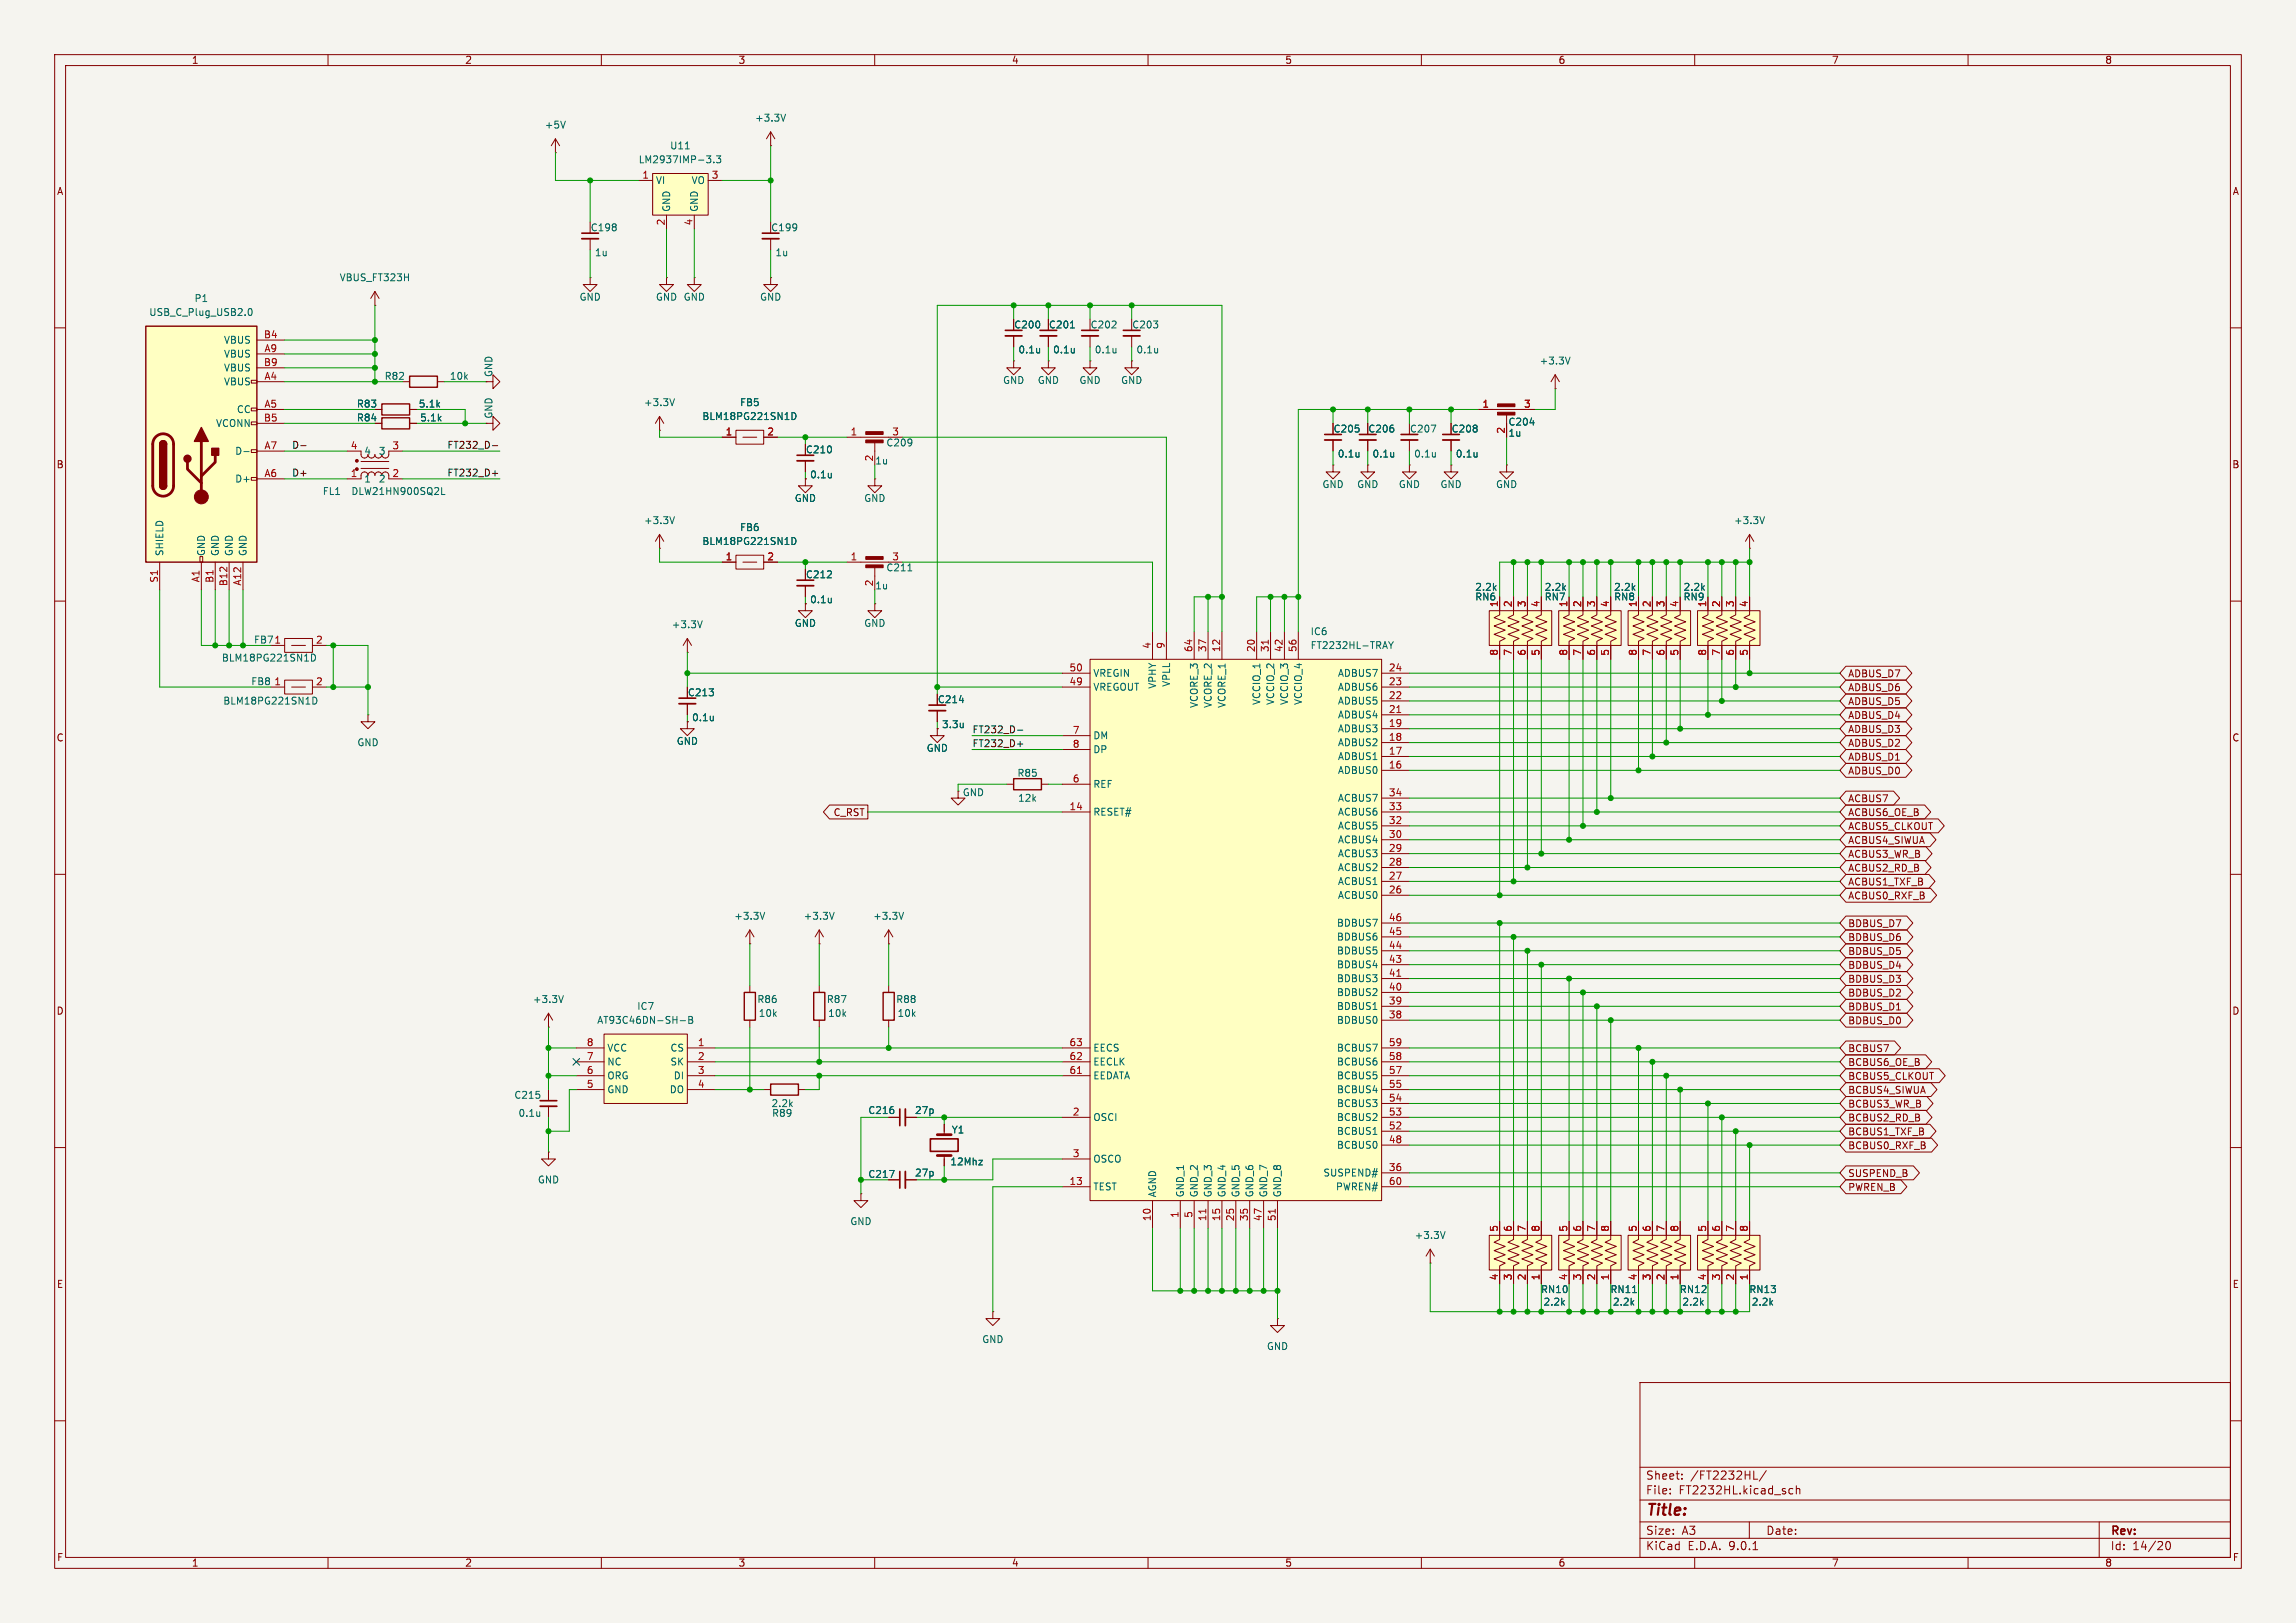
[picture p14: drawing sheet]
<svg xmlns="http://www.w3.org/2000/svg" width="420mm" height="297mm" viewBox="0 0 420 297" stroke-linecap="round" stroke-linejoin="round" font-family="sans-serif">
<defs><g id="words">
<text font-size="2.8" fill="#840000" x="301" y="277.9">Title:</text>
<g font-size="2.1" fill="#840000">
<text x="301" y="273.7">File:</text>
<text x="301" y="271">Sheet:</text>
<text x="307.1" y="273.7">FT2232HL.kicad_sch</text>
<text x="309.2" y="271">/FT2232HL/</text>
<text x="301" y="281.1">Size:</text>
<text x="307.6" y="281.1">A3</text>
<text x="323" y="281.1">Date:</text>
<text x="386" y="281.3">Rev:</text>
<text x="301" y="283.9">KiCad</text>
<text x="308.7" y="283.9">E.D.A.</text>
<text x="316.3" y="283.9">9.0.1</text>
<text x="386" y="283.9">Id:</text>
<text x="390.1" y="283.9">14/20</text>
</g>
<g font-size="1.8" fill="#840000">
<text x="35" y="11.9">1</text>
<text x="85" y="11.9">2</text>
<text x="135" y="11.9">3</text>
<text x="185" y="11.9">4</text>
<text x="235" y="11.9">5</text>
<text x="285" y="11.9">6</text>
<text x="335" y="11.9">7</text>
<text x="385" y="11.9">8</text>
<text x="10.3" y="35.9">A</text>
<text x="408.3" y="35.9">A</text>
<text x="185.4" y="60.3">C200</text>
<text x="191.8" y="60.3">C201</text>
<text x="147.3" y="83.2">C210</text>
<text x="243.8" y="79.3">C205</text>
<text x="250.2" y="79.3">C206</text>
<text x="265.4" y="79.3">C208</text>
<text x="10.3" y="85.9">B</text>
<text x="408.2" y="85.9">B</text>
<text x="147.3" y="106">C212</text>
<text x="338" y="124.1">ADBUS_D7</text>
<text x="125.7" y="127.6">C213</text>
<text x="171.5" y="128.9">C214</text>
<text x="338" y="129.2">ADBUS_D5</text>
<text x="338" y="126.7">ADBUS_D6</text>
<text x="338" y="131.8">ADBUS_D4</text>
<text x="10.3" y="135.9">C</text>
<text x="338" y="136.8">ADBUS_D2</text>
<text x="338" y="134.3">ADBUS_D3</text>
<text x="408.2" y="135.9">C</text>
<text x="338" y="139.4">ADBUS_D1</text>
<text x="338" y="141.9">ADBUS_D0</text>
<text x="152.4" y="149.5">C_RST</text>
<text x="338" y="147">ACBUS7</text>
<text x="338" y="149.5">ACBUS6_OE_B</text>
<text x="338" y="152.1">ACBUS5_CLKOUT</text>
<text x="338" y="154.6">ACBUS4_SIWUA</text>
<text x="338" y="157.2">ACBUS3_WR_B</text>
<text x="338" y="159.7">ACBUS2_RD_B</text>
<text x="338" y="162.2">ACBUS1_TXF_B</text>
<text x="338" y="164.8">ACBUS0_RXF_B</text>
<text x="338" y="172.4">BDBUS_D6</text>
<text x="338" y="169.9">BDBUS_D7</text>
<text x="338" y="174.9">BDBUS_D5</text>
<text x="338" y="177.5">BDBUS_D4</text>
<text x="10.3" y="185.9">D</text>
<text x="338" y="182.6">BDBUS_D2</text>
<text x="338" y="185.1">BDBUS_D1</text>
<text x="338" y="180">BDBUS_D3</text>
<text x="408.2" y="185.9">D</text>
<text x="338" y="187.6">BDBUS_D0</text>
<text x="338" y="197.8">BCBUS5_CLKOUT</text>
<text x="338" y="195.3">BCBUS6_OE_B</text>
<text x="338" y="192.7">BCBUS7</text>
<text x="338" y="200.3">BCBUS4_SIWUA</text>
<text x="338" y="202.9">BCBUS3_WR_B</text>
<text x="338" y="205.4">BCBUS2_RD_B</text>
<text x="338" y="208">BCBUS1_TXF_B</text>
<text x="338" y="215.6">SUSPEND_B</text>
<text x="338" y="210.5">BCBUS0_RXF_B</text>
<text x="338" y="218.1">PWREN_B</text>
<text x="10.3" y="235.9">E</text>
<text x="408.3" y="235.9">E</text>
<text x="10.3" y="285.9">F</text>
<text x="35" y="286.9">1</text>
<text x="85" y="286.9">2</text>
<text x="135" y="286.9">3</text>
<text x="185" y="286.9">4</text>
<text x="235" y="286.9">5</text>
<text x="285" y="286.9">6</text>
<text x="335" y="286.9">7</text>
<text x="385" y="286.9">8</text>
<text x="408.3" y="285.9">F</text>
</g>
<g font-size="1.8" fill="#006464">
<text x="99.6" y="23.7">+5V</text>
<text x="138" y="22.5">+3.3V</text>
<text x="122.5" y="27.5">U11</text>
<text x="116.7" y="30.1">LM2937IMP-3.3</text>
<text x="119.9" y="33.9">VI</text>
<text x="126.4" y="33.9">VO</text>
<text x="122.8" y="38.9" transform="rotate(-90 122.8 38.9)">GND</text>
<text x="127.9" y="38.9" transform="rotate(-90 127.9 38.9)">GND</text>
<text x="108" y="42.5">C198</text>
<text x="108.7" y="47.1">1u</text>
<text x="141" y="42.5">C199</text>
<text x="141.7" y="47.1">1u</text>
<text x="62" y="51.7">VBUS_FT323H</text>
<text x="27.2" y="58">USB_C_Plug_USB2.0</text>
<text x="35.5" y="55.5">P1</text>
<text x="105.9" y="55.2">GND</text>
<text x="119.9" y="55.2">GND GND</text>
<text x="138.9" y="55.2">GND</text>
<text x="40.9" y="63.1">VBUS</text>
<text x="40.9" y="65.6">VBUS</text>
<text x="186.2" y="64.9">0.1u</text>
<text x="192.5" y="64.9">0.1u</text>
<text x="199.4" y="60.3">C202</text>
<text x="200.2" y="64.9">0.1u</text>
<text x="207" y="60.3">C203</text>
<text x="207.8" y="64.9">0.1u</text>
<text x="40.9" y="68.2">VBUS</text>
<text x="40.9" y="70.7">VBUS</text>
<text x="70.3" y="69.7">R82</text>
<text x="82.2" y="69.7">10k</text>
<text x="90.3" y="69.1" transform="rotate(-90 90.3 69.1)">GND</text>
<text x="183.4" y="70.5">GND</text>
<text x="189.7" y="70.5">GND</text>
<text x="197.4" y="70.5">GND</text>
<text x="205" y="70.5">GND</text>
<text x="281.5" y="66.9">+3.3V</text>
<text x="43.2" y="75.8">CC</text>
<text x="65.2" y="77.3">R84</text>
<text x="65.2" y="74.8">R83</text>
<text x="76.5" y="74.8">5.1k</text>
<text x="76.8" y="77.3">5.1k</text>
<text x="90.3" y="76.7" transform="rotate(-90 90.3 76.7)">GND</text>
<text x="117.7" y="74.5">+3.3V</text>
<text x="128.4" y="77.1">BLM18PG221SN1D</text>
<text x="135.3" y="74.5">FB5</text>
<text x="39.4" y="78.3">VCONN</text>
<text x="42.9" y="83.4">D-</text>
<text x="66.5" y="83.4">4</text>
<text x="69.2" y="83.4">3</text>
<text x="162" y="81.9">C209</text>
<text x="163.1" y="79.8">3</text>
<text x="244.6" y="83.9">0.1u</text>
<text x="251" y="83.9">0.1u</text>
<text x="257.8" y="79.3">C207</text>
<text x="258.6" y="83.9">0.1u</text>
<text x="266.2" y="83.9">0.1u</text>
<text x="275.8" y="78.1">C204</text>
<text x="275.8" y="80.1">1u</text>
<text x="42.9" y="88.5">D+</text>
<text x="66.5" y="88.5">1</text>
<text x="69.2" y="88.5">2</text>
<text x="148.1" y="87.7">0.1u</text>
<text x="160" y="85.2">1u</text>
<text x="241.8" y="89.5">GND</text>
<text x="248.2" y="89.5">GND</text>
<text x="255.8" y="89.5">GND</text>
<text x="263.4" y="89.5">GND</text>
<text x="273.6" y="89.5">GND</text>
<text x="58.9" y="90.8">FL1</text>
<text x="64.2" y="90.8">DLW21HN900SQ2L</text>
<text x="145.3" y="92">GND</text>
<text x="158" y="92">GND</text>
<text x="30.1" y="101.9" transform="rotate(-90 30.1 101.9)">SHIELD</text>
<text x="37.7" y="101.9" transform="rotate(-90 37.7 101.9)">GND</text>
<text x="40.2" y="101.9" transform="rotate(-90 40.2 101.9)">GND</text>
<text x="42.8" y="101.9" transform="rotate(-90 42.8 101.9)">GND</text>
<text x="45.3" y="101.9" transform="rotate(-90 45.3 101.9)">GND</text>
<text x="117.7" y="96.1">+3.3V</text>
<text x="128.4" y="99.9">BLM18PG221SN1D</text>
<text x="135.3" y="97.4">FB6</text>
<text x="317.1" y="96.1">+3.3V</text>
<text x="162" y="104.7">C211</text>
<text x="163.1" y="102.6">3</text>
<text x="148.1" y="110.6">0.1u</text>
<text x="160" y="108.1">1u</text>
<text x="269.8" y="108.3">2.2k</text>
<text x="269.8" y="110.1">RN6</text>
<text x="282.5" y="108.3">2.2k</text>
<text x="282.5" y="110.1">RN7</text>
<text x="295.2" y="108.3">2.2k</text>
<text x="295.2" y="110.1">RN8</text>
<text x="307.9" y="108.3">2.2k</text>
<text x="307.9" y="110.1">RN9</text>
<text x="46.4" y="118">FB7</text>
<text x="122.8" y="115.2">+3.3V</text>
<text x="145.3" y="114.9">GND</text>
<text x="158" y="114.9">GND</text>
<text x="239.6" y="116.4">IC6</text>
<text x="239.6" y="119">FT2232HL-TRAY</text>
<text x="40.5" y="121.3">BLM18PG221SN1D</text>
<text x="45.9" y="125.6">FB8</text>
<text x="199.9" y="124.1">VREGIN</text>
<text x="214.2" y="125.8" transform="rotate(-90 214.2 125.8)">VPLL</text>
<text x="244.6" y="124.1">ADBUS7</text>
<text x="40.8" y="129.1">BLM18PG221SN1D</text>
<text x="199.9" y="126.6">VREGOUT</text>
<text x="211.7" y="126.1" transform="rotate(-90 211.7 126.1)">VPHY</text>
<text x="219.3" y="129.6" transform="rotate(-90 219.3 129.6)">VCORE_3</text>
<text x="221.8" y="129.6" transform="rotate(-90 221.8 129.6)">VCORE_2</text>
<text x="224.4" y="129.6" transform="rotate(-90 224.4 129.6)">VCORE_1</text>
<text x="230.7" y="129.1" transform="rotate(-90 230.7 129.1)">VCCIO_1</text>
<text x="233.3" y="129.1" transform="rotate(-90 233.3 129.1)">VCCIO_2</text>
<text x="235.8" y="129.1" transform="rotate(-90 235.8 129.1)">VCCIO_3</text>
<text x="238.4" y="129.1" transform="rotate(-90 238.4 129.1)">VCCIO_4</text>
<text x="244.6" y="126.6">ADBUS6</text>
<text x="244.6" y="129.1">ADBUS5</text>
<text x="244.6" y="131.7">ADBUS4</text>
<text x="65.3" y="136.8">GND</text>
<text x="123.7" y="136.5">GND</text>
<text x="126.5" y="132.2">0.1u</text>
<text x="169.4" y="137.8">GND</text>
<text x="172.2" y="133.5">3.3u</text>
<text x="199.9" y="135.5">DM</text>
<text x="244.6" y="134.2">ADBUS3</text>
<text x="244.6" y="136.8">ADBUS2</text>
<text x="186" y="142.3">R85</text>
<text x="199.9" y="138">DP</text>
<text x="244.6" y="139.3">ADBUS1</text>
<text x="244.6" y="141.8">ADBUS0</text>
<text x="176" y="145.9">GND</text>
<text x="186.1" y="146.9">12k</text>
<text x="199.9" y="144.4">REF</text>
<text x="199.9" y="149.5">RESET#</text>
<text x="244.6" y="149.5">ACBUS6</text>
<text x="244.6" y="146.9">ACBUS7</text>
<text x="244.6" y="152">ACBUS5</text>
<text x="244.6" y="154.5">ACBUS4</text>
<text x="244.6" y="157.1">ACBUS3</text>
<text x="244.6" y="159.6">ACBUS2</text>
<text x="244.6" y="162.2">ACBUS1</text>
<text x="244.6" y="164.7">ACBUS0</text>
<text x="134.2" y="168.5">+3.3V</text>
<text x="146.9" y="168.5">+3.3V</text>
<text x="159.6" y="168.5">+3.3V</text>
<text x="244.5" y="172.3">BDBUS6</text>
<text x="244.5" y="169.8">BDBUS7</text>
<text x="244.5" y="174.9">BDBUS5</text>
<text x="244.5" y="177.4">BDBUS4</text>
<text x="244.5" y="179.9">BDBUS3</text>
<text x="97.4" y="183.7">+3.3V</text>
<text x="116.5" y="185">IC7</text>
<text x="138.4" y="183.7">R86</text>
<text x="151.1" y="183.7">R87</text>
<text x="163.8" y="183.7">R88</text>
<text x="244.5" y="182.5">BDBUS2</text>
<text x="244.5" y="185">BDBUS1</text>
<text x="109.1" y="187.6">AT93C46DN-SH-B</text>
<text x="138.7" y="186.3">10k</text>
<text x="151.4" y="186.3">10k</text>
<text x="164.1" y="186.3">10k</text>
<text x="244.5" y="187.6">BDBUS0</text>
<text x="111" y="192.6">VCC</text>
<text x="111" y="195.2">NC</text>
<text x="111" y="197.7">ORG</text>
<text x="122.5" y="192.6">CS</text>
<text x="122.5" y="195.2">SK</text>
<text x="123.1" y="197.7">DI</text>
<text x="199.9" y="195.2">EECLK</text>
<text x="199.9" y="197.7">EEDATA</text>
<text x="199.9" y="192.6">EECS</text>
<text x="244.5" y="195.2">BCBUS6</text>
<text x="244.5" y="197.7">BCBUS5</text>
<text x="244.5" y="192.6">BCBUS7</text>
<text x="94" y="201.3">C215</text>
<text x="111" y="200.3">GND</text>
<text x="122.4" y="200.3">DO</text>
<text x="141" y="202.8">2.2k</text>
<text x="244.5" y="200.3">BCBUS4</text>
<text x="244.5" y="202.8">BCBUS3</text>
<text x="94.8" y="204.6">0.1u</text>
<text x="141.1" y="204.6">R89</text>
<text x="158.7" y="204.1">C216</text>
<text x="167.3" y="204.1">27p</text>
<text x="174" y="207.6">Y1</text>
<text x="199.9" y="205.3">OSCI</text>
<text x="244.5" y="205.3">BCBUS2</text>
<text x="244.5" y="207.9">BCBUS1</text>
<text x="158.7" y="215.7">C217</text>
<text x="167.3" y="215.5">27p</text>
<text x="173.7" y="213.5">12Mhz</text>
<text x="199.9" y="213">OSCO</text>
<text x="242" y="215.5">SUSPEND#</text>
<text x="244.5" y="210.4">BCBUS0</text>
<text x="98.3" y="216.8">GND</text>
<text x="199.9" y="218">TEST</text>
<text x="211.7" y="219.2" transform="rotate(-90 211.7 219.2)">AGND</text>
<text x="216.8" y="219.2" transform="rotate(-90 216.8 219.2)">GND_1</text>
<text x="219.3" y="219.2" transform="rotate(-90 219.3 219.2)">GND_2</text>
<text x="221.8" y="219.2" transform="rotate(-90 221.8 219.2)">GND_3</text>
<text x="224.4" y="219.2" transform="rotate(-90 224.4 219.2)">GND_4</text>
<text x="226.9" y="219.2" transform="rotate(-90 226.9 219.2)">GND_5</text>
<text x="229.5" y="219.2" transform="rotate(-90 229.5 219.2)">GND_6</text>
<text x="232" y="219.2" transform="rotate(-90 232 219.2)">GND_7</text>
<text x="234.5" y="219.2" transform="rotate(-90 234.5 219.2)">GND_8</text>
<text x="244.3" y="218">PWREN#</text>
<text x="155.4" y="224.4">GND</text>
<text x="258.7" y="226.9">+3.3V</text>
<text x="281.8" y="236.8">RN10</text>
<text x="282.2" y="239.1">2.2k</text>
<text x="294.5" y="236.8">RN11</text>
<text x="294.9" y="239.1">2.2k</text>
<text x="307.2" y="236.8">RN12</text>
<text x="307.6" y="239.1">2.2k</text>
<text x="319.9" y="236.8">RN13</text>
<text x="320.3" y="239.1">2.2k</text>
<text x="179.6" y="246">GND</text>
<text x="231.6" y="247.2">GND</text>
</g>
<g font-size="1.8" fill="#a90000">
<text x="117.4" y="32.8">1</text>
<text x="130.1" y="32.8">3</text>
<text x="121.7" y="41.3" transform="rotate(-90 121.7 41.3)">2</text>
<text x="126.7" y="41.3" transform="rotate(-90 126.7 41.3)">4</text>
<text x="48.2" y="62">B4</text>
<text x="48.3" y="64.5">A9</text>
<text x="48.2" y="67.1">B9</text>
<text x="48.3" y="69.6">A4</text>
<text x="48.2" y="77.2">B5</text>
<text x="48.3" y="74.7">A5</text>
<text x="271.1" y="74.7">1</text>
<text x="278.7" y="74.7">3</text>
<text x="48.3" y="82.3">A7</text>
<text x="64.1" y="82.3">4</text>
<text x="71.7" y="82.3">3</text>
<text x="132.6" y="79.8">1</text>
<text x="140.3" y="79.8">2</text>
<text x="155.5" y="79.8">1</text>
<text x="275.3" y="79.4" transform="rotate(-90 275.3 79.4)">2</text>
<text x="48.3" y="87.4">A6</text>
<text x="64.1" y="87.4">1</text>
<text x="71.7" y="87.4">2</text>
<text x="159.8" y="84.5" transform="rotate(-90 159.8 84.5)">2</text>
<text x="29" y="106.7" transform="rotate(-90 29 106.7)">S1</text>
<text x="36.6" y="106.7" transform="rotate(-90 36.6 106.7)">A1</text>
<text x="39.1" y="106.8" transform="rotate(-90 39.1 106.8)">B1</text>
<text x="41.7" y="107.4" transform="rotate(-90 41.7 107.4)">B12</text>
<text x="44.2" y="107.3" transform="rotate(-90 44.2 107.3)">A12</text>
<text x="132.6" y="102.6">1</text>
<text x="140.3" y="102.6">2</text>
<text x="155.5" y="102.6">1</text>
<text x="159.8" y="107.4" transform="rotate(-90 159.8 107.4)">2</text>
<text x="274.1" y="111.2" transform="rotate(-90 274.1 111.2)">1</text>
<text x="276.6" y="111.2" transform="rotate(-90 276.6 111.2)">2</text>
<text x="279.1" y="111.2" transform="rotate(-90 279.1 111.2)">3</text>
<text x="281.7" y="111.2" transform="rotate(-90 281.7 111.2)">4</text>
<text x="286.8" y="111.2" transform="rotate(-90 286.8 111.2)">1</text>
<text x="289.3" y="111.2" transform="rotate(-90 289.3 111.2)">2</text>
<text x="291.8" y="111.2" transform="rotate(-90 291.8 111.2)">3</text>
<text x="294.4" y="111.2" transform="rotate(-90 294.4 111.2)">4</text>
<text x="299.5" y="111.2" transform="rotate(-90 299.5 111.2)">1</text>
<text x="302" y="111.2" transform="rotate(-90 302 111.2)">2</text>
<text x="304.5" y="111.2" transform="rotate(-90 304.5 111.2)">3</text>
<text x="307.1" y="111.2" transform="rotate(-90 307.1 111.2)">4</text>
<text x="312.2" y="111.2" transform="rotate(-90 312.2 111.2)">1</text>
<text x="314.7" y="111.2" transform="rotate(-90 314.7 111.2)">2</text>
<text x="317.2" y="111.2" transform="rotate(-90 317.2 111.2)">3</text>
<text x="319.8" y="111.2" transform="rotate(-90 319.8 111.2)">4</text>
<text x="50.1" y="117.9">1</text>
<text x="57.7" y="117.9">2</text>
<text x="210.6" y="118.8" transform="rotate(-90 210.6 118.8)">4</text>
<text x="213.1" y="118.8" transform="rotate(-90 213.1 118.8)">9</text>
<text x="218.2" y="119.4" transform="rotate(-90 218.2 119.4)">64</text>
<text x="220.7" y="119.4" transform="rotate(-90 220.7 119.4)">37</text>
<text x="223.3" y="119.4" transform="rotate(-90 223.3 119.4)">12</text>
<text x="229.6" y="119.4" transform="rotate(-90 229.6 119.4)">20</text>
<text x="232.2" y="119.4" transform="rotate(-90 232.2 119.4)">31</text>
<text x="234.7" y="119.4" transform="rotate(-90 234.7 119.4)">42</text>
<text x="237.2" y="119.4" transform="rotate(-90 237.2 119.4)">56</text>
<text x="50.1" y="125.5">1</text>
<text x="57.7" y="125.5">2</text>
<text x="195.5" y="125.5">49</text>
<text x="195.5" y="122.9">50</text>
<text x="254" y="125.5">23</text>
<text x="254" y="122.9">24</text>
<text x="274.1" y="120.1" transform="rotate(-90 274.1 120.1)">8</text>
<text x="276.6" y="120.1" transform="rotate(-90 276.6 120.1)">7</text>
<text x="279.1" y="120.1" transform="rotate(-90 279.1 120.1)">6</text>
<text x="281.7" y="120.1" transform="rotate(-90 281.7 120.1)">5</text>
<text x="286.8" y="120.1" transform="rotate(-90 286.8 120.1)">8</text>
<text x="289.3" y="120.1" transform="rotate(-90 289.3 120.1)">7</text>
<text x="291.8" y="120.1" transform="rotate(-90 291.8 120.1)">6</text>
<text x="294.4" y="120.1" transform="rotate(-90 294.4 120.1)">5</text>
<text x="299.5" y="120.1" transform="rotate(-90 299.5 120.1)">8</text>
<text x="302" y="120.1" transform="rotate(-90 302 120.1)">7</text>
<text x="304.5" y="120.1" transform="rotate(-90 304.5 120.1)">6</text>
<text x="307.1" y="120.1" transform="rotate(-90 307.1 120.1)">5</text>
<text x="312.2" y="120.1" transform="rotate(-90 312.2 120.1)">8</text>
<text x="314.7" y="120.1" transform="rotate(-90 314.7 120.1)">7</text>
<text x="317.2" y="120.1" transform="rotate(-90 317.2 120.1)">6</text>
<text x="319.8" y="120.1" transform="rotate(-90 319.8 120.1)">5</text>
<text x="254" y="128">22</text>
<text x="254" y="130.6">21</text>
<text x="196.1" y="134.4">7</text>
<text x="196.1" y="136.9">8</text>
<text x="254" y="133.1">19</text>
<text x="254" y="135.6">18</text>
<text x="196.1" y="143.3">6</text>
<text x="254" y="138.2">17</text>
<text x="254" y="140.7">16</text>
<text x="195.5" y="148.3">14</text>
<text x="254" y="148.3">33</text>
<text x="254" y="145.8">34</text>
<text x="254" y="150.9">32</text>
<text x="254" y="153.4">30</text>
<text x="254" y="156">29</text>
<text x="254" y="158.5">28</text>
<text x="254" y="161">27</text>
<text x="254" y="163.6">26</text>
<text x="254" y="171.2">45</text>
<text x="254" y="173.7">44</text>
<text x="254" y="168.7">46</text>
<text x="254" y="176.3">43</text>
<text x="254" y="178.8">41</text>
<text x="254" y="181.4">40</text>
<text x="254" y="183.9">39</text>
<text x="107.2" y="191.5">8</text>
<text x="127.6" y="191.5">1</text>
<text x="195.5" y="191.5">63</text>
<text x="254" y="186.4">38</text>
<text x="254" y="191.5">59</text>
<text x="107.2" y="194.1">7</text>
<text x="107.2" y="196.6">6</text>
<text x="127.6" y="194.1">2</text>
<text x="127.6" y="196.6">3</text>
<text x="195.5" y="194.1">62</text>
<text x="195.5" y="196.6">61</text>
<text x="254" y="194.1">58</text>
<text x="254" y="196.6">57</text>
<text x="107.2" y="199.1">5</text>
<text x="127.6" y="199.1">4</text>
<text x="254" y="199.1">55</text>
<text x="254" y="201.7">54</text>
<text x="196.1" y="204.2">2</text>
<text x="254" y="204.2">53</text>
<text x="254" y="206.8">52</text>
<text x="254" y="209.3">48</text>
<text x="196.1" y="211.8">3</text>
<text x="254" y="214.4">36</text>
<text x="195.5" y="216.9">13</text>
<text x="254" y="216.9">60</text>
<text x="210.6" y="223.6" transform="rotate(-90 210.6 223.6)">10</text>
<text x="215.6" y="223" transform="rotate(-90 215.6 223)">1</text>
<text x="218.2" y="223" transform="rotate(-90 218.2 223)">5</text>
<text x="220.7" y="223.6" transform="rotate(-90 220.7 223.6)">11</text>
<text x="223.3" y="223.6" transform="rotate(-90 223.3 223.6)">15</text>
<text x="225.8" y="223.6" transform="rotate(-90 225.8 223.6)">25</text>
<text x="228.3" y="223.6" transform="rotate(-90 228.3 223.6)">35</text>
<text x="230.9" y="223.6" transform="rotate(-90 230.9 223.6)">47</text>
<text x="233.4" y="223.6" transform="rotate(-90 233.4 223.6)">51</text>
<text x="274.1" y="225.5" transform="rotate(-90 274.1 225.5)">5</text>
<text x="276.6" y="225.5" transform="rotate(-90 276.6 225.5)">6</text>
<text x="279.1" y="225.5" transform="rotate(-90 279.1 225.5)">7</text>
<text x="281.7" y="225.5" transform="rotate(-90 281.7 225.5)">8</text>
<text x="286.8" y="225.5" transform="rotate(-90 286.8 225.5)">5</text>
<text x="289.3" y="225.5" transform="rotate(-90 289.3 225.5)">6</text>
<text x="291.8" y="225.5" transform="rotate(-90 291.8 225.5)">7</text>
<text x="294.4" y="225.5" transform="rotate(-90 294.4 225.5)">8</text>
<text x="299.5" y="225.5" transform="rotate(-90 299.5 225.5)">5</text>
<text x="302" y="225.5" transform="rotate(-90 302 225.5)">6</text>
<text x="304.5" y="225.5" transform="rotate(-90 304.5 225.5)">7</text>
<text x="307.1" y="225.5" transform="rotate(-90 307.1 225.5)">8</text>
<text x="312.2" y="225.5" transform="rotate(-90 312.2 225.5)">5</text>
<text x="314.7" y="225.5" transform="rotate(-90 314.7 225.5)">6</text>
<text x="317.2" y="225.5" transform="rotate(-90 317.2 225.5)">7</text>
<text x="319.8" y="225.5" transform="rotate(-90 319.8 225.5)">8</text>
<text x="274.1" y="234.4" transform="rotate(-90 274.1 234.4)">4</text>
<text x="276.6" y="234.4" transform="rotate(-90 276.6 234.4)">3</text>
<text x="279.1" y="234.4" transform="rotate(-90 279.1 234.4)">2</text>
<text x="281.7" y="234.4" transform="rotate(-90 281.7 234.4)">1</text>
<text x="286.8" y="234.4" transform="rotate(-90 286.8 234.4)">4</text>
<text x="289.3" y="234.4" transform="rotate(-90 289.3 234.4)">3</text>
<text x="291.8" y="234.4" transform="rotate(-90 291.8 234.4)">2</text>
<text x="294.4" y="234.4" transform="rotate(-90 294.4 234.4)">1</text>
<text x="299.5" y="234.4" transform="rotate(-90 299.5 234.4)">4</text>
<text x="302" y="234.4" transform="rotate(-90 302 234.4)">3</text>
<text x="304.5" y="234.4" transform="rotate(-90 304.5 234.4)">2</text>
<text x="307.1" y="234.4" transform="rotate(-90 307.1 234.4)">1</text>
<text x="312.2" y="234.4" transform="rotate(-90 312.2 234.4)">4</text>
<text x="314.7" y="234.4" transform="rotate(-90 314.7 234.4)">3</text>
<text x="317.2" y="234.4" transform="rotate(-90 317.2 234.4)">2</text>
<text x="319.8" y="234.4" transform="rotate(-90 319.8 234.4)">1</text>
</g>
<g font-size="1.8" fill="#0f0f0f">
<text x="53.3" y="82.2">D-</text>
<text x="81.7" y="82.2">FT232_D-</text>
<text x="53.3" y="87.3">D+</text>
<text x="81.7" y="87.3">FT232_D+</text>
<text x="177.8" y="134.3">FT232_D-</text>
<text x="177.8" y="136.8">FT232_D+</text>
</g>
</g></defs>
<path d="M0 0h420v297h-420z" fill="#f5f4ef" stroke="#f5f4ef" stroke-width=".18"/>
<g fill="none" stroke="#840000" stroke-width=".18">
<path d="M10 10h400v277h-400zM12 12h396v273h-396zM60 10v2M110 10v2M160 10v2M210 10v2M260 10v2M310 10v2M360 10v2M68.6 55.9h.1M68.6 53.3l-.8 1.3M68.6 53.3l.7 1.3"/>
<path d="M68.6 53.3v2.6M10 60h2M68.6 77.5h1.2M68.6 74.9h1.2M73.7 69.9h1.2M74.9 77.5h1.3M74.9 74.9h1.3M80 69.9h1.3M88.9 69.9h1.3v-1.3l1.2 1.3-1.2 1.2v-1.2M88.9 69.9h.1M134.6 78.7h5.1v2.6h-5.1zM185.4 66v1.3h1.3l-1.3 1.3-1.3-1.3h1.3"/>
<path d="M185.4 66h.1M185.4 61.5v2M191.8 66v1.3h1.2l-1.2 1.3-1.3-1.3h1.3M191.8 66h.1M408 60h2M63.5 82.6h2.5M66 85.7h5.1M66 84.5h5.1M67.9 83.8a.64 .64 0 0 0 .7-.6 .64 .64 0 0 0 .6 .6M71.1 87a.63 .63 0 0 0-.6-.6 .63 .63 0 0 0-.7 .6 .63 .63 0 0 0-.6-.6 .63 .63 0 0 0-.6 .6 .63 .63 0 0 0-.7-.6 .63 .63 0 0 0-.6 .6 .63 .63 0 0 0-.6-.6 .63 .63 0 0 0-.7 .6v.6h-2.5M71.1 87.6h2.6M73.7 82.6h-2.6v.6a.64 .64 0 0 1-.6 .6"/>
<path d="M120.6 97.8l-.7 1.3M120.6 97.8l.8 1.3M120.6 97.8v2.5M132.1 80h2.5M135.9 80h2.5M139.7 80h2.5M147.3 87.6v1.3h1.3l-1.3 1.3-1.3-1.3h1.3M147.3 87.6h.1M147.3 84.3v2.1M154.9 80h7.7M160 87.6v1.3h1.3l-1.3 1.3-1.3-1.3h1.3M160 87.6h.1"/>
<path d="M160 80.8v4.3M10 110h2M120.6 100.3h.1M132.1 102.9h2.5M134.6 101.6h5.1v2.5h-5.1zM135.9 102.9h2.5M139.7 102.9h2.5M147.3 110.5v1.3h1.3l-1.3 1.2-1.3-1.2h1.3M147.3 110.5h.1M147.3 107.2v2M154.9 102.9h7.7M160 110.5v1.3h1.3l-1.3 1.2-1.3-1.2h1.3"/>
<path d="M160 110.5h.1M160 103.6v4.4M408 110h2M125.7 132.1v1.3h1.3l-1.3 1.2-1.2-1.2h1.2M125.7 132.1h.1M10 160h2M408 160h2M139.7 199.4h1.3M146 199.4h1.3M10 210h2M408 210h2M300 253h108v32h-108z"/>
<path d="M10 260h2M300 278.5h108M300 274.5h108M300 268.5h108M305.5 273.2v.2M305.5 272.5v.1M307.7 270.5v.2M307.7 269.8v.1M320 278.5v3M320.8 270.7h.7M323.1 269.1l-1.3 1.9M327.4 273.3h.5"/>
<path d="M327.4 272.5h.5M328.6 272.5l.2-.1 .4 .1v.9M328.6 271.9v1.5M384 278.5v6.5M408 260h2M60 285v2M110 285v2M160 285v2M210 285v2M260 285v2M300 281.5h108M310 285v2"/>
<path d="M320.7 283.6h.8M360 285v2M396.3 282.2l.2-.1a.8 .8 0 0 1 .5 .7 .8 .8 0 0 1-.5 .8l-.2-.2-.1-.4z"/>
</g>
<path d="M183.9 60.5h3M145.8 83.3h3M145.8 106.2h3" fill="none" stroke="#840000" stroke-width=".3"/>
<path d="M183.9 61.5h3M145.8 84.3h3M145.8 107.2h3" fill="none" stroke="#840000" stroke-width=".33"/>
<g fill="none" stroke="#006464" stroke-width=".18">
<path d="M74 50.7h.7M74.7 50.1v1.3M144.9 75.5a.64 .64 0 0 1 .7 .6 .64 .64 0 0 1-.7 .7zM190.2 63.7v.9M190.2 64.5h-.1M80.8 89.2v1.3h.6M123.4 94.6l-.5 1.2M144.9 98.4a.64 .64 0 0 1 .7 .6 .64 .64 0 0 1-.7 .6zM152.1 86.6v.8M152.1 87.3l-.1 .1M152.1 109.5v.8M152.1 110.2h-.1"/>
<path d="M166.1 104.5h.7"/>
</g>
<g fill="#840000" stroke="#840000" stroke-width=".18">
<path d="M158.4 103.4h3.1v.5h-3.1z"/>
<path d="M158.4 101.9h3.1v.5h-3.1z"/>
<path d="M158.4 80.5h3.1v.5h-3.1z"/>
<path d="M158.4 79h3.1v.5h-3.1z"/>
<circle cx="65.3" cy="85.9" r=".25"/>
<circle cx="65.3" cy="84.3" r=".25"/>
</g>
<path d="M69.8 76.5h5.1v2h-5.1zM69.8 73.9h5.1v2h-5.1zM74.9 68.8h5.1v2.1h-5.1zM141 198.4h5v2h-5z" fill="none" stroke="#840000" stroke-width=".25"/>
<path d="M285.1 226.1h11.4v6.3h-11.4z" fill="#ffffc2"/>
<path d="M285.1 226.1h11.4v6.3h-11.4zM287 223.5v3.3l-1 .5 2 .8-2 .8 2 .7-2 .8 2 .7-1 .5v3.3M289.6 223.5v3.3l-1.1 .5 2.1 .8-2.1 .8 2.1 .7-2.1 .8 2.1 .7-1 .5v3.3M292.1 223.5v3.3l-1 .5 2 .8-2 .8 2 .7-2 .8 2 .7-1 .5v3.3M294.6 223.5v3.3l-1 .5 2.1 .8-2.1 .8 2.1 .7-2.1 .8 2.1 .7-1.1 .5v3.3" fill="none" stroke="#840000" stroke-width=".18"/>
<path d="M298.6 236.5h.8" fill="none" stroke="#006464" stroke-width=".18"/>
<path d="M310.5 226.1h11.4v6.3h-11.4z" fill="#ffffc2"/>
<path d="M310.5 226.1h11.4v6.3h-11.4zM312.4 223.5v3.3l-1 .5 2 .8-2 .8 2 .7-2 .8 2 .7-1 .5v3.3M315 223.5v3.3l-1.1 .5 2.1 .8-2.1 .8 2.1 .7-2.1 .8 2.1 .7-1 .5v3.3M317.5 223.5v3.3l-1 .5 2 .8-2 .8 2 .7-2 .8 2 .7-1 .5v3.3M320 223.5v3.3l-1 .5 2.1 .8-2.1 .8 2.1 .7-2.1 .8 2.1 .7-1.1 .5v3.3" fill="none" stroke="#840000" stroke-width=".18"/>
<path d="M297.8 226.1h11.4v6.3h-11.4z" fill="#ffffc2"/>
<path d="M297.8 226.1h11.4v6.3h-11.4zM299.7 223.5v3.3l-1 .5 2 .8-2 .8 2 .7-2 .8 2 .7-1 .5v3.3M302.3 223.5v3.3l-1.1 .5 2.1 .8-2.1 .8 2.1 .7-2.1 .8 2.1 .7-1 .5v3.3M304.8 223.5v3.3l-1 .5 2 .8-2 .8 2 .7-2 .8 2 .7-1 .5v3.3M307.3 223.5v3.3l-1 .5 2.1 .8-2.1 .8 2.1 .7-2.1 .8 2.1 .7-1.1 .5v3.3M181.6 240v1.3h1.3l-1.3 1.3-1.3-1.3h1.3M181.6 240h.1M233.7 241.3v1.3h1.2l-1.2 1.2-1.3-1.2h1.3M233.7 241.3h.1" fill="none" stroke="#840000" stroke-width=".18"/>
<path d="M110.5 189.2h15.2v12.7h-15.2z" fill="#ffffc2"/>
<g fill="none" stroke="#840000" stroke-width=".18">
<path d="M107.9 43.7v2M121.9 50.8v1.3h1.3l-1.3 1.2-1.3-1.2h1.3M121.9 50.8h.1M88.9 77.5h1.3v-1.3l1.2 1.3-1.2 1.2v-1.2M88.9 77.5h.1M191.8 61.5v2M199.4 61.5v2M207 61.5v2M265.4 85.1v1.3h1.3l-1.3 1.2-1.2-1.2h1.2M265.4 85.1h.1M125.7 119.4h.1M125.7 116.8l-.7 1.3"/>
<path d="M125.7 116.8l.8 1.3M125.7 116.8v2.6M125.7 128.8v2M171.4 133.4v1.2h1.3l-1.3 1.3-1.2-1.3h1.2M171.4 133.4h.1M137.2 172.7h.1M137.2 170.2l-.8 1.3M137.2 170.2l.7 1.3M137.2 170.2v2.5M149.9 172.7h.1M149.9 170.2v2.5M149.9 170.2l-.8 1.3"/>
<path d="M149.9 170.2l.7 1.3M100.3 188h.1M100.3 185.4v2.6M100.3 199.4v2M100.3 185.4l-.7 1.3M100.3 185.4l.8 1.3M105.4 191.8h5.1M105.4 194.3h5.1M105.4 196.9h5.1M105.4 199.4h5.1M110.5 189.2h15.2v12.7h-15.2zM125.7 191.8h5.1"/>
<path d="M125.7 194.3h5.1M125.7 196.9h5.1M125.7 199.4h5.1M137.2 180.3v1.3M137.2 186.7v1.3M149.9 180.3v1.3M149.9 186.7v1.3M100.3 210.8v1.3h1.3l-1.3 1.3-1.2-1.3h1.2M100.3 210.8h.1M100.3 202.4v2.1"/>
</g>
<g fill="none" stroke="#006464" stroke-width=".18">
<path d="M195.8 60h.7M196.5 63.7v.9M196.5 64.5h.1M204.1 63.7v.9M204.1 64.5h.1M211.8 63.7v.9M211.8 64.5h-.1M128.5 113.6l-.5 1.3M130.5 131.1v.8M130.5 131.8h-.1M139.9 166.9l-.4 1.3M152.6 166.9l-.4 1.3"/>
<path d="M103.1 182.2l-.5 1.3M124.4 186.8h1M126 186h.4l.3 .2-.3 .4 .3 .1v.3l-.2 .3h-.5zM126 186.6h.4M98.7 203.4v.9M98.7 204.2h.1"/>
</g>
<path d="M136.1 181.6h2.1v5.1h-2.1zM148.8 181.6h2.1v5.1h-2.1z" fill="none" stroke="#840000" stroke-width=".25"/>
<path d="M106.4 42.7h3.1M190.2 60.5h3.1M197.9 60.5h3M205.5 60.5h3M124.2 127.8h3.1M98.8 201.4h3.1" fill="none" stroke="#840000" stroke-width=".3"/>
<path d="M106.4 43.7h3.1M190.2 61.5h3.1M197.9 61.5h3M205.5 61.5h3M124.2 128.8h3.1M98.8 202.4h3.1" fill="none" stroke="#840000" stroke-width=".33"/>
<path d="M310.5 111.8h11.4v6.3h-11.4z" fill="#ffffc2"/>
<path d="M320 97.8v2.5M320 97.8l-.7 1.3M320 97.8l.8 1.3M310.5 111.8h11.4v6.3h-11.4zM312.4 109.2v3.3l-1 .5 2 .8-2 .8 2 .7-2 .8 2 .7-1 .5v3.4M315 109.2v3.3l-1.1 .5 2.1 .8-2.1 .8 2.1 .7-2.1 .8 2.1 .7-1 .5v3.4M317.5 109.2v3.3l-1 .5 2 .8-2 .8 2 .7-2 .8 2 .7-1 .5v3.4M320 109.2v3.3l-1 .5 2.1 .8-2.1 .8 2.1 .7-2.1 .8 2.1 .7-1.1 .5v3.4M320 100.3h.1" fill="none" stroke="#840000" stroke-width=".18"/>
<path d="M322.8 94.6l-.5 1.2" fill="none" stroke="#006464" stroke-width=".18"/>
<path d="M297.8 111.8h11.4v6.3h-11.4z" fill="#ffffc2"/>
<path d="M297.8 111.8h11.4v6.3h-11.4zM299.7 109.2v3.3l-1 .5 2 .8-2 .8 2 .7-2 .8 2 .7-1 .5v3.4M302.3 109.2v3.3l-1.1 .5 2.1 .8-2.1 .8 2.1 .7-2.1 .8 2.1 .7-1 .5v3.4M304.8 109.2v3.3l-1 .5 2 .8-2 .8 2 .7-2 .8 2 .7-1 .5v3.4M307.3 109.2v3.3l-1 .5 2.1 .8-2.1 .8 2.1 .7-2.1 .8 2.1 .7-1.1 .5v3.4" fill="none" stroke="#840000" stroke-width=".18"/>
<path d="M285.1 111.8h11.4v6.3h-11.4z" fill="#ffffc2"/>
<path d="M285.1 111.8h11.4v6.3h-11.4zM287 109.2v3.3l-1 .5 2 .8-2 .8 2 .7-2 .8 2 .7-1 .5v3.4M289.6 109.2v3.3l-1.1 .5 2.1 .8-2.1 .8 2.1 .7-2.1 .8 2.1 .7-1 .5v3.4M292.1 109.2v3.3l-1 .5 2 .8-2 .8 2 .7-2 .8 2 .7-1 .5v3.4M294.6 109.2v3.3l-1 .5 2.1 .8-2.1 .8 2.1 .7-2.1 .8 2.1 .7-1.1 .5v3.4" fill="none" stroke="#840000" stroke-width=".18"/>
<path d="M272.4 111.8h11.4v6.3h-11.4z" fill="#ffffc2"/>
<g fill="none" stroke="#840000" stroke-width=".18">
<path d="M107.9 50.8v1.3h1.3l-1.3 1.2-1.2-1.2h1.2M107.9 50.8h.1M199.4 66v1.3h1.3l-1.3 1.3-1.3-1.3h1.3M199.4 66h.1M207 66v1.3h1.3l-1.3 1.3-1.3-1.3h1.3M207 66h.1M270.5 74.9h10.2M275.6 75.7v4.3M284.5 71.1h.1M284.5 68.6l-.8 1.3M284.5 68.6l.7 1.3M284.5 68.6v2.5"/>
<path d="M243.8 85.1v1.3h1.3l-1.3 1.2-1.2-1.2h1.2M243.8 85.1h.1M243.8 80.5v2.1M250.2 85.1v1.3h1.3l-1.3 1.2-1.3-1.2h1.3M250.2 85.1h.1M250.2 80.5v2.1M257.8 85.1v1.3h1.3l-1.3 1.2-1.3-1.2h1.3M257.8 85.1h.1M257.8 80.5v2.1M265.4 80.5v2.1M275.6 85.1v1.3h1.3l-1.3 1.2-1.3-1.2h1.3M275.6 85.1h.1"/>
<path d="M272.4 111.8h11.4v6.3h-11.4zM274.3 109.2v3.3l-1 .5 2 .8-2 .8 2 .7-2 .8 2 .7-1 .5v3.4M276.9 109.2v3.3l-1.1 .5 2.1 .8-2.1 .8 2.1 .7-2.1 .8 2.1 .7-1 .5v3.4M279.4 109.2v3.3l-1 .5 2 .8-2 .8 2 .7-2 .8 2 .7-1 .5v3.4M281.9 109.2v3.3l-1 .5 2.1 .8-2.1 .8 2.1 .7-2.1 .8 2.1 .7-1.1 .5v3.4M49.5 125.7h2.6M52.1 124.5h5v2.5h-5zM53.3 125.7h2.6M57.1 125.7h2.6M184.1 143.5h1.3M190.5 143.5h1.3"/>
</g>
<g fill="#840000" stroke="#840000" stroke-width=".18">
<path d="M273.9 75.4h3.2v.5h-3.2z"/>
<path d="M273.9 73.9h3.2v.5h-3.2z"/>
</g>
<path d="M261.8 77.8h.8l-.5 1.3M279.9 77.4h.8M287.2 65.3l-.4 1.3M248.6 82.8v.8M248.6 83.5l-.1 .1M254.9 82.8v.8M254.9 83.5v.1M262.6 82.8v.8M262.6 83.5l-.1 .1M270.2 82.8v.8M270.2 83.5l-.1 .1M57.2 127.6a.64 .64 0 0 1 .8 .6 .64 .64 0 0 1-.8 .6z" fill="none" stroke="#006464" stroke-width=".18"/>
<path d="M242.3 79.5h3.1M248.7 79.5h3M256.3 79.5h3M263.9 79.5h3.1" fill="none" stroke="#840000" stroke-width=".3"/>
<path d="M242.3 80.5h3.1M248.7 80.5h3M256.3 80.5h3M263.9 80.5h3.1" fill="none" stroke="#840000" stroke-width=".33"/>
<path d="M185.4 142.5h5.1v2h-5.1z" fill="none" stroke="#840000" stroke-width=".25"/>
<path d="M199.4 120.7h53.3v99h-53.3z" fill="#ffffc2"/>
<g fill="none" stroke="#840000" stroke-width=".18">
<path d="M49.5 118.1h2.6M52.1 116.8h5v2.6h-5zM53.3 118.1h2.6M57.1 118.1h2.6M210.8 115.6v5.1M213.4 115.6v5.1M218.4 115.6v5.1M221 115.6v5.1M223.5 115.6v5.1M229.9 115.6v5.1M232.4 115.6v5.1M234.9 115.6v5.1"/>
<path d="M237.5 115.6v5.1M171.4 130v2.1M194.3 125.7h5.1M194.3 134.6h5.1M194.3 123.2h5.1M194.3 137.2h5.1M199.4 120.7h53.3v99h-53.3zM252.7 125.7h5.1M252.7 128.3h5.1M252.7 130.8h5.1M252.7 133.4h5.1M252.7 135.9h5.1"/>
<path d="M252.7 138.4h5.1M252.7 123.2h5.1M175.3 144.8v1.3h1.2l-1.2 1.2-1.3-1.2h1.3M175.3 144.8h.1M194.3 148.6h5.1M194.3 143.5h5.1M252.7 141h5.1M252.7 148.6h5.1M252.7 151.1h5.1M252.7 153.7h5.1M252.7 156.2h5.1M252.7 158.8h5.1"/>
<path d="M252.7 146.1h5.1M162.6 172.7h.1M162.6 170.2v2.5M162.6 170.2l-.8 1.3M162.6 170.2l.7 1.3M252.7 161.3h5.1M252.7 163.8h5.1M252.7 171.5h5.1M252.7 174h5.1M252.7 176.5h5.1M252.7 179.1h5.1M252.7 168.9h5.1"/>
<path d="M162.6 180.3v1.3M162.6 186.7v1.3M194.3 194.3h5.1M194.3 196.9h5.1M194.3 191.8h5.1M252.7 194.3h5.1M252.7 196.9h5.1M252.7 181.6h5.1M252.7 184.2h5.1M252.7 186.7h5.1M252.7 199.4h5.1M252.7 191.8h5.1"/>
<path d="M157.5 218.4v1.3h1.2l-1.2 1.3-1.3-1.3h1.3M157.5 218.4h.1M162.6 204.5h2M162.6 215.9h2M165.6 204.5h2M165.6 215.9h2M172.7 205.7v1.9M172.7 211.5v1.9M194.3 204.5h5.1M194.3 217.2h5.1M194.3 212.1h5.1M210.8 219.7v5.1"/>
<path d="M215.9 219.7v5.1M218.4 219.7v5.1M221 219.7v5.1M223.5 219.7v5.1M226.1 219.7v5.1M228.6 219.7v5.1M231.1 219.7v5.1M233.7 219.7v5.1M252.7 201.9h5.1M252.7 204.5h5.1M252.7 207h5.1M252.7 209.6h5.1"/>
<path d="M252.7 217.2h5.1M252.7 214.6h5.1"/>
</g>
<path d="M232 117.1v.8M255.5 130.4h.7M255.5 178.7h.7M197.1 196.4h.7M220.6 221.3v.7M233.3 221.3v.7" fill="none" stroke="#a90000" stroke-width=".18"/>
<path d="M57 119.7a.64 .64 0 0 1 .7 .6 .64 .64 0 0 1-.7 .7zM254 117.4l.4 .7M254.4 118.1v.6M254.9 117.4l-.5 .7M175.5 128.2h.8M176.2 132.3v.9M176.2 133l-.1 .1M165.3 166.9l-.4 1.3M251.2 184.7h.7M162.7 214.2h.9l-.6 1.3M179 212.3h.7l-.7 .9h.7M251.2 207.6h.7" fill="none" stroke="#006464" stroke-width=".18"/>
<path d="M161.5 181.6h2.1v5.1h-2.1z" fill="none" stroke="#840000" stroke-width=".25"/>
<path d="M169.9 129h3.1M164.6 202.9v3.1M164.6 214.4v3M170.2 208.4h5.1v2.3h-5.1z" fill="none" stroke="#840000" stroke-width=".3"/>
<path d="M169.9 130h3.1M165.6 202.9v3.1M165.6 214.4v3" fill="none" stroke="#840000" stroke-width=".33"/>
<path d="M171.4 211.5h2.6M171.4 207.6h2.6" fill="none" stroke="#840000" stroke-width=".51"/>
<path d="M26.7 59.7h20.3v43.2h-20.3z" fill="#ffffc2"/>
<g fill="none" stroke="#840000" stroke-width=".18">
<path d="M141 26.7h.1M141 24.1v2.6M141 24.1l-.8 1.3M141 24.1l.7 1.3M127 50.8v1.3h1.3l-1.3 1.2-1.3-1.2h1.3M127 50.8h.1M141 50.8v1.3h1.2l-1.2 1.2-1.3-1.2h1.3M141 50.8h.1M141 43.7v2M46 69.6h1v.5h-1zM46 74.7h1v.5h-1zM46 77.2h1v.5h-1z"/>
<path d="M47 62.2h5.1M47 64.8h5.1M47 67.3h5.1M47 69.9h5.1M47 74.9h5.1M47 77.5h5.1M120.6 78.7h.1M120.6 76.2l-.7 1.3M120.6 76.2l.8 1.3M120.6 76.2v2.5M46 82.3h1v.5h-1zM46 87.4h1v.5h-1z"/>
<path d="M47 82.6h5.1M47 87.6h5.1M29.2 102.9v5.1M36.6 101.9h.5v1h-.5zM36.8 102.9v5.1M39.4 102.9v5.1M41.9 102.9v5.1M44.4 102.9v5.1M67.3 130.8v1.3h1.3l-1.3 1.3-1.3-1.3h1.3M67.3 130.8h.1"/>
</g>
<path d="M26.7 59.7h20.3v43.2h-20.3zM29.2 81.3a.64 .64 0 0 1 .6-.7 .64 .64 0 0 1 .7 .7M29.2 88.9a.64 .64 0 0 0 .6 .6 .64 .64 0 0 0 .7-.6" fill="none" stroke="#840000" stroke-width=".25"/>
<path d="M28.5 79.9a1.9 1.9 0 0 1 2.1-.4 1.9 1.9 0 0 1 1.1 1.8v7.6a1.91 1.91 0 0 1-1.9 1.9 1.91 1.91 0 0 1-1.9-1.9v-7.8l.2-.6zM34.3 84.6v1.3l2.5 2.5M36.8 80.8v10.1M39.4 83.3v1.3l-2.6 2.5" fill="none" stroke="#840000" stroke-width=".51"/>
<g fill="#840000" stroke="#840000" stroke-width=".25">
<path d="M29.2 81.3h1.3v7.6h-1.3z"/>
<path d="M29.4 80.8a.64 .64 0 0 1 .7-.1 .64 .64 0 0 1 .4 .6h-1.3z"/>
<path d="M29.2 88.9h1.3a.64 .64 0 0 1-.7 .6 .64 .64 0 0 1-.6-.6z"/>
<path d="M36.8 78.2l1.3 2.6h-2.5z"/>
<path d="M38.7 82h1.3v1.3h-1.3z"/>
<circle cx="34.3" cy="83.9" r=".63"/>
</g>
<circle cx="36.8" cy="90.9" r="1.27" fill="#840000" stroke="#840000" stroke-width=".18"/>
<path d="M143.7 20.9l-.4 1.3M45.5 56.6l.2-.1a.68 .68 0 0 1 .4 .6 .68 .68 0 0 1-.4 .6l-.3-.5zM123.4 73l-.5 1.2M44.6 82.6h1" fill="none" stroke="#006464" stroke-width=".18"/>
<path d="M139.4 42.7h3.1" fill="none" stroke="#840000" stroke-width=".3"/>
<path d="M139.4 43.7h3.1" fill="none" stroke="#840000" stroke-width=".33"/>
<path d="M119.4 31.8h10.1v7.6h-10.1z" fill="#ffffc2"/>
<path d="M101.6 27.9h.1M101.6 25.4l-.8 1.3M101.6 25.4l.8 1.3M101.6 25.4v2.5M116.8 33h2.6M119.4 31.8h10.1v7.6h-10.1zM121.9 39.4v2.5M127 39.4v2.5M129.5 33h2.6" fill="none" stroke="#840000" stroke-width=".18"/>
<path d="M103.4 22.2l-.4 1.2M125.4 27.2h.7M129.2 28.5h.8l-.4 .5M129.8 29l.2 .2v.3l-.2 .3M130.6 29.7v.1M131.1 28.5h.7l-.4 .5 .4 .1v.6l-.2 .1-.5-.1" fill="none" stroke="#006464" stroke-width=".18"/>
<path d="M272.4 226.1h11.4v6.3h-11.4z" fill="#ffffc2"/>
<g fill="none" stroke="#840000" stroke-width=".18">
<path d="M68.6 77.5h1.2M68.6 74.9h1.2M74.9 77.5h1.3M74.9 74.9h1.3M185.4 61.5v2M191.8 61.5v2M270.5 74.9h2.5M275.6 77.5v2.5M278.1 74.9h2.6M132.1 80h2.5M139.7 80h2.5M147.3 87.6h.1"/>
<path d="M147.3 84.3v2.1M243.8 80.5v2.1M250.2 80.5v2.1M265.4 80.5v2.1M132.1 102.9h2.5M139.7 102.9h2.5M147.3 110.5h.1M147.3 107.2v2M274.3 109.2v2.6M274.3 118.1v2.6M276.9 109.2v2.6M276.9 118.1v2.6"/>
<path d="M279.4 109.2v2.6M279.4 118.1v2.6M281.9 109.2v2.6M281.9 118.1v2.6M287 109.2v2.6M287 118.1v2.6M289.6 109.2v2.6M289.6 118.1v2.6M292.1 109.2v2.6M292.1 118.1v2.6M294.6 109.2v2.6M294.6 118.1v2.6"/>
<path d="M299.7 109.2v2.6M299.7 118.1v2.6M302.3 109.2v2.6M302.3 118.1v2.6M304.8 109.2v2.6M304.8 118.1v2.6M307.3 109.2v2.6M307.3 118.1v2.6M312.4 109.2v2.6M312.4 118.1v2.6M315 109.2v2.6M315 118.1v2.6"/>
<path d="M317.5 109.2v2.6M317.5 118.1v2.6M320 109.2v2.6M320 118.1v2.6M125.7 132.1h.1M125.7 128.8v2M171.4 133.4h.1M171.4 130v2.1M337.7 127h10.9l1.1 1.3-1.1 1.2h-10.9l-1.2-1.2zM337.7 121.9h10.9l1.1 1.3-1.1 1.3h-10.9l-1.2-1.3zM337.7 137.2h10.9l1.1 1.2-1.1 1.3h-10.9l-1.2-1.3zM337.7 124.5h10.9l1.1 1.2-1.1 1.3h-10.9l-1.2-1.3z"/>
<path d="M337.7 129.5h10.9l1.1 1.3-1.1 1.3h-10.9l-1.2-1.3zM337.7 134.6h10.9l1.1 1.3-1.1 1.3h-10.9l-1.2-1.3zM337.7 132.1h10.9l1.1 1.3-1.1 1.2h-10.9l-1.2-1.2zM337.7 139.7h10.9l1.1 1.3-1.1 1.2h-10.9l-1.2-1.2zM151.7 147.3h7v2.6h-7l-1.1-1.3zM337.7 149.9h16.8l1.1 1.2-1.1 1.3h-16.8l-1.2-1.3zM337.7 144.8h8.7l1.1 1.3-1.1 1.2h-8.7l-1.2-1.2zM337.7 147.3h14.4l1.1 1.3-1.1 1.3h-14.4l-1.2-1.3zM337.7 154.9h14.6l1.1 1.3-1.1 1.3h-14.6l-1.2-1.3zM337.7 152.4h15.3l1.1 1.3-1.1 1.2h-15.3l-1.2-1.2zM337.7 157.5h14.4l1.1 1.3-1.1 1.2h-14.4l-1.2-1.2zM337.7 170.2h11.1l1.1 1.3-1.1 1.2h-11.1l-1.2-1.2z"/>
<path d="M337.7 160h15.1l1.2 1.3-1.2 1.3h-15.1l-1.2-1.3zM337.7 172.7h11.1l1.1 1.3-1.1 1.3h-11.1l-1.2-1.3zM337.7 177.8h11.1l1.1 1.3-1.1 1.2h-11.1l-1.2-1.2zM337.7 175.3h11.1l1.1 1.2-1.1 1.3h-11.1l-1.2-1.3zM337.7 167.6h11.1l1.1 1.3-1.1 1.3h-11.1l-1.2-1.3zM337.7 162.6h15.4l1.2 1.2-1.2 1.3h-15.4l-1.2-1.3zM337.7 198.1h15.5l1.1 1.3-1.1 1.3h-15.5l-1.2-1.3zM337.7 195.6h17l1.1 1.3-1.1 1.2h-17l-1.2-1.2zM337.7 193h14.5l1.2 1.3-1.2 1.3h-14.5l-1.2-1.3zM337.7 190.5h8.9l1.1 1.3-1.1 1.2h-8.9l-1.2-1.2zM337.7 180.3h11.1l1.1 1.3-1.1 1.3h-11.1l-1.2-1.3zM337.7 182.9h11.1l1.1 1.3-1.1 1.2h-11.1l-1.2-1.2z"/>
<path d="M337.7 185.4h11.1l1.1 1.3-1.1 1.3h-11.1l-1.2-1.3zM346.9 184.8h.7M162.6 215.9h2M162.6 204.5h2M165.6 215.9h2M165.6 204.5h2M172.7 205.7v1.3M172.7 212.1v1.3M337.7 200.7h14.8l1.1 1.2-1.1 1.3h-14.8l-1.2-1.3zM337.7 203.2h14.6l1.1 1.3-1.1 1.2h-14.6l-1.2-1.2zM337.7 205.7h15.3l1.1 1.3-1.1 1.3h-15.3l-1.2-1.3zM337.7 213.4h12.3l1.1 1.2-1.1 1.3h-12.3l-1.2-1.3z"/>
<path d="M337.7 208.3h15.6l1.1 1.3-1.1 1.2h-15.6l-1.2-1.2zM337.7 215.9h10l1.1 1.3-1.1 1.2h-10l-1.2-1.2zM261.6 231.1h.1M261.6 228.6l-.7 1.3M261.6 228.6l.8 1.3M261.6 228.6v2.5M272.4 226.1h11.4v6.3h-11.4zM274.3 223.5v3.3l-1 .5 2 .8-2 .8 2 .7-2 .8 2 .7-1 .5v3.3M276.9 223.5v3.3l-1.1 .5 2.1 .8-2.1 .8 2.1 .7-2.1 .8 2.1 .7-1 .5v3.3M279.4 223.5v3.3l-1 .5 2 .8-2 .8 2 .7-2 .8 2 .7-1 .5v3.3M281.9 223.5v3.3l-1 .5 2.1 .8-2.1 .8 2.1 .7-2.1 .8 2.1 .7-1.1 .5v3.3M287 223.5v2.6"/>
<path d="M287 232.4v2.5M289.6 223.5v2.6M289.6 232.4v2.5M292.1 223.5v2.6M292.1 232.4v2.5M294.6 223.5v2.6M294.6 232.4v2.5M299.7 223.5v2.6M299.7 232.4v2.5M302.3 223.5v2.6M302.3 232.4v2.5M304.8 223.5v2.6"/>
<path d="M304.8 232.4v2.5M307.3 223.5v2.6M307.3 232.4v2.5M312.4 223.5v2.6M312.4 232.4v2.5M315 223.5v2.6M315 232.4v2.5M317.5 223.5v2.6M317.5 232.4v2.5M320 223.5v2.6M320 232.4v2.5"/>
</g>
<g fill="none" stroke="#006464" stroke-width=".18">
<path d="M144.9 75.5a.64 .64 0 0 1 .7 .6 .64 .64 0 0 1-.7 .7zM190.2 63.7v.9M190.2 64.5h-.1M195.8 60h.7M196.5 63.7v.9M196.5 64.5h.1M279.9 77.4h.8M144.9 98.4a.64 .64 0 0 1 .7 .6 .64 .64 0 0 1-.7 .6zM152.1 86.6v.8M152.1 87.3l-.1 .1M248.6 82.8v.8M248.6 83.5l-.1 .1"/>
<path d="M254.9 82.8v.8M254.9 83.5v.1M270.2 82.8v.8M270.2 83.5l-.1 .1M152.1 110.2h-.1M152.1 109.5v.8M130.5 131.1v.8M130.5 131.8h-.1M175.5 128.2h.8M176.2 132.3v.9M176.2 133l-.1 .1M162.7 214.2h.9l-.6 1.3"/>
<path d="M179 212.3h.7l-.7 .9h.7M264.3 225.4l-.4 1.2M298.6 236.5h.8"/>
</g>
<path d="M55 81.6h1M90.1 81.6h.9M90.1 86.6h.9M186.1 133.6h1M186.1 136.2h1" fill="none" stroke="#0f0f0f" stroke-width=".18"/>
<g fill="none" stroke="#009600" stroke-width=".18">
<path d="M101.6 27.9v5.1h15.2M107.9 33v7.6M132.1 33h8.9M141 26.7v13.9M68.6 55.9v14M107.9 45.7v5.1M121.9 41.9v8.9M127 41.9v8.9M141 45.7v5.1M185.4 55.9v2.5M191.8 55.9v2.5M199.4 55.9v2.5"/>
<path d="M207 55.9v2.5M52.1 74.9h16.5M52.1 69.9h21.6M52.1 64.8h16.5M52.1 62.2h16.5M52.1 67.3h16.5M52.1 77.5h16.5M76.2 74.9h8.9v2.6M76.2 77.5h12.7M81.3 69.9h7.6M120.6 78.7v1.3h11.5M185.4 63.5v2.5"/>
<path d="M191.8 63.5v2.5M199.4 63.5v2.5M207 63.5v2.5M243.8 74.9v2.6M250.2 74.9v2.6M257.8 74.9v2.6M265.4 74.9v2.6M270.5 74.9h-33v40.7M284.5 71.1v3.8h-3.8M52.1 82.6h11.4M52.1 87.6h11.4M73.7 82.6h17.7"/>
<path d="M73.7 87.6h17.7M142.2 80h12.7M147.3 80v1.3M147.3 86.4v1.2M160 85.1v2.5M165.1 80h48.3v35.6M243.8 82.6v2.5M250.2 82.6v2.5M257.8 82.6v2.5M265.4 82.6v2.5M275.6 80v5.1M29.2 108v17.7h20.3"/>
<path d="M36.8 108v10.1h12.7M39.4 108v10.1M41.9 108v10.1M44.4 108v10.1M59.7 118.1h7.6v12.7M61 118.1v7.6M120.6 100.3v2.6h11.5M125.7 119.4v6.3M142.2 102.9h12.7M147.3 102.9v1.2M147.3 109.2v1.3M160 108v2.5"/>
<path d="M165.1 102.9h45.7v12.7M221 109.2v6.4M223.5 109.2h-5.1v6.4M223.5 115.6v-59.7h-52.1v71.1M232.4 109.2v6.4M234.9 109.2v6.4M237.5 109.2h-7.6v6.4M276.9 102.9v6.3M279.4 102.9v6.3M281.9 102.9v6.3M287 102.9v6.3M289.6 102.9v6.3"/>
<path d="M292.1 102.9v6.3M294.6 102.9v6.3M299.7 102.9v6.3M302.3 102.9v6.3M304.8 102.9v6.3M307.3 102.9v6.3M312.4 102.9v6.3M315 102.9v6.3M317.5 102.9v6.3M320 102.9h-45.7v6.3M320 100.3v8.9M59.7 125.7h7.6"/>
<path d="M125.7 123.2h68.6M125.7 130.8v1.3M171.4 125.7h22.9M171.4 132.1v1.3M177.8 134.6h16.5M177.8 137.2h16.5M257.8 125.7h78.7M257.8 123.2h78.7M257.8 128.3h78.7M257.8 138.4h78.7M257.8 135.9h78.7M257.8 130.8h78.7"/>
<path d="M257.8 133.4h78.7M274.3 120.7v43.1M276.9 120.7v40.6M279.4 120.7v38.1M281.9 120.7v35.5M287 120.7v33M289.6 120.7v30.4M292.1 120.7v27.9M294.6 120.7v25.4M299.7 120.7v20.3M302.3 120.7v17.7M304.8 120.7v15.2"/>
<path d="M307.3 120.7v12.7M312.4 120.7v10.1M315 120.7v7.6M317.5 120.7v5M320 120.7v2.5M158.7 148.6h35.6M184.1 143.5h-8.8v1.3M191.8 143.5h2.5M257.8 146.1h78.7M257.8 148.6h78.7M257.8 153.7h78.7M257.8 156.2h78.7"/>
<path d="M257.8 141h78.7M257.8 158.8h78.7M257.8 151.1h78.7M137.2 172.7v7.6M149.9 172.7v7.6M162.6 172.7v7.6M257.8 171.5h78.7M257.8 179.1h78.7M257.8 174h78.7M257.8 176.5h78.7M257.8 168.9h78.7M257.8 163.8h78.7"/>
<path d="M257.8 161.3h78.7M274.3 168.9v54.6M276.9 171.5v52M279.4 174v49.5M281.9 176.5v47M287 179.1v44.4M100.3 191.8h5.1M100.3 196.9h5.1M100.3 188v11.4M105.4 199.4h-1.3v7.6h-3.8M130.8 191.8h63.5M130.8 194.3h63.5"/>
<path d="M130.8 196.9h63.5M130.8 199.4h8.9M137.2 188v11.4M149.9 196.9v2.5h-2.6M149.9 188v6.3M162.6 188v3.8M257.8 181.6h78.7M257.8 184.2h78.7M257.8 191.8h78.7M257.8 194.3h78.7M257.8 196.9h78.7M257.8 199.4h78.7"/>
<path d="M257.8 186.7h78.7M289.6 181.6v41.9M292.1 184.2v39.3M294.6 186.7v36.8M299.7 191.8v31.7M302.3 194.3v29.2M304.8 196.9v26.6M307.3 199.4v24.1M100.3 204.5v6.3M157.5 215.9h5.1M162.6 204.5h-5.1v13.9M167.6 204.5h26.7"/>
<path d="M172.7 204.5v1.2M172.7 213.4v2.5M194.3 212.1h-12.7v3.8h-14M194.3 217.2h-12.7v22.8M257.8 204.5h78.7M257.8 207h78.7M257.8 217.2h78.7M257.8 214.6h78.7M257.8 201.9h78.7M257.8 209.6h78.7M312.4 201.9v21.6M315 204.5v19"/>
<path d="M317.5 207v16.5M320 209.6v13.9M210.8 224.8v11.4h22.9M215.9 224.8v11.4M218.4 224.8v11.4M221 224.8v11.4M223.5 224.8v11.4M226.1 224.8v11.4M228.6 224.8v11.4M231.1 224.8v11.4M233.7 224.8v16.5M261.6 231.1v8.9h58.4v-5.1"/>
<path d="M274.3 234.9v5.1M276.9 234.9v5.1M279.4 234.9v5.1M281.9 234.9v5.1M287 234.9v5.1M289.6 234.9v5.1M292.1 234.9v5.1M294.6 234.9v5.1M299.7 234.9v5.1M302.3 234.9v5.1M304.8 234.9v5.1M307.3 234.9v5.1"/>
<path d="M312.4 234.9v5.1M315 234.9v5.1M317.5 234.9v5.1"/>
</g>
<path d="M104.8 193.7l1.2 1.2M106 193.7l-1.2 1.2" fill="none" stroke="#000084" stroke-width=".18"/>
<g fill="#009600" stroke="#009600" stroke-width=".18">
<circle cx="233.7" cy="236.2" r=".46"/>
<circle cx="287" cy="240" r=".46"/>
<circle cx="289.6" cy="240" r=".46"/>
<circle cx="281.9" cy="240" r=".46"/>
<circle cx="274.3" cy="240" r=".46"/>
<circle cx="276.9" cy="240" r=".46"/>
<circle cx="279.4" cy="240" r=".46"/>
<circle cx="304.8" cy="196.9" r=".46"/>
<circle cx="299.7" cy="191.8" r=".46"/>
<circle cx="302.3" cy="194.3" r=".46"/>
<circle cx="307.3" cy="199.4" r=".46"/>
<circle cx="320" cy="209.6" r=".46"/>
<circle cx="317.5" cy="207" r=".46"/>
<circle cx="292.1" cy="184.2" r=".46"/>
<circle cx="294.6" cy="186.7" r=".46"/>
<circle cx="289.6" cy="181.6" r=".46"/>
<circle cx="312.4" cy="201.9" r=".46"/>
<circle cx="315" cy="204.5" r=".46"/>
<circle cx="307.3" cy="240" r=".46"/>
<circle cx="304.8" cy="240" r=".46"/>
<circle cx="302.3" cy="240" r=".46"/>
<circle cx="292.1" cy="240" r=".46"/>
<circle cx="315" cy="240" r=".46"/>
<circle cx="317.5" cy="240" r=".46"/>
<circle cx="312.4" cy="240" r=".46"/>
<circle cx="294.6" cy="240" r=".46"/>
<circle cx="299.7" cy="240" r=".46"/>
<circle cx="231.1" cy="236.2" r=".46"/>
<circle cx="221" cy="236.2" r=".46"/>
<circle cx="218.4" cy="236.2" r=".46"/>
<circle cx="228.6" cy="236.2" r=".46"/>
<circle cx="226.1" cy="236.2" r=".46"/>
<circle cx="223.5" cy="236.2" r=".46"/>
<circle cx="215.9" cy="236.2" r=".46"/>
<circle cx="137.2" cy="199.4" r=".46"/>
<circle cx="149.9" cy="194.3" r=".46"/>
<circle cx="100.3" cy="207" r=".46"/>
<circle cx="149.9" cy="196.9" r=".46"/>
<circle cx="100.3" cy="191.8" r=".46"/>
<circle cx="100.3" cy="196.9" r=".46"/>
<circle cx="207" cy="55.9" r=".46"/>
<circle cx="243.8" cy="74.9" r=".46"/>
<circle cx="250.2" cy="74.9" r=".46"/>
<circle cx="191.8" cy="55.9" r=".46"/>
<circle cx="199.4" cy="55.9" r=".46"/>
<circle cx="257.8" cy="74.9" r=".46"/>
<circle cx="221" cy="109.2" r=".46"/>
<circle cx="232.4" cy="109.2" r=".46"/>
<circle cx="234.9" cy="109.2" r=".46"/>
<circle cx="171.4" cy="125.7" r=".46"/>
<circle cx="147.3" cy="102.9" r=".46"/>
<circle cx="185.4" cy="55.9" r=".46"/>
<circle cx="147.3" cy="80" r=".46"/>
<circle cx="67.3" cy="125.7" r=".46"/>
<circle cx="125.7" cy="123.2" r=".46"/>
<circle cx="61" cy="125.7" r=".46"/>
<circle cx="68.6" cy="62.2" r=".46"/>
<circle cx="68.6" cy="64.8" r=".46"/>
<circle cx="68.6" cy="67.3" r=".46"/>
<circle cx="68.6" cy="69.9" r=".46"/>
<circle cx="85.1" cy="77.5" r=".46"/>
<circle cx="172.7" cy="204.5" r=".46"/>
<circle cx="172.7" cy="215.9" r=".46"/>
<circle cx="162.6" cy="191.8" r=".46"/>
<circle cx="157.5" cy="215.9" r=".46"/>
<circle cx="61" cy="118.1" r=".46"/>
<circle cx="44.4" cy="118.1" r=".46"/>
<circle cx="41.9" cy="118.1" r=".46"/>
<circle cx="39.4" cy="118.1" r=".46"/>
<circle cx="141" cy="33" r=".46"/>
<circle cx="107.9" cy="33" r=".46"/>
<circle cx="294.6" cy="146.1" r=".46"/>
<circle cx="299.7" cy="141" r=".46"/>
<circle cx="289.6" cy="151.1" r=".46"/>
<circle cx="292.1" cy="148.6" r=".46"/>
<circle cx="279.4" cy="174" r=".46"/>
<circle cx="281.9" cy="176.5" r=".46"/>
<circle cx="287" cy="179.1" r=".46"/>
<circle cx="276.9" cy="171.5" r=".46"/>
<circle cx="274.3" cy="168.9" r=".46"/>
<circle cx="279.4" cy="158.8" r=".46"/>
<circle cx="276.9" cy="161.3" r=".46"/>
<circle cx="274.3" cy="163.8" r=".46"/>
<circle cx="287" cy="153.7" r=".46"/>
<circle cx="281.9" cy="156.2" r=".46"/>
<circle cx="289.6" cy="102.9" r=".46"/>
<circle cx="292.1" cy="102.9" r=".46"/>
<circle cx="294.6" cy="102.9" r=".46"/>
<circle cx="302.3" cy="102.9" r=".46"/>
<circle cx="299.7" cy="102.9" r=".46"/>
<circle cx="287" cy="102.9" r=".46"/>
<circle cx="265.4" cy="74.9" r=".46"/>
<circle cx="315" cy="102.9" r=".46"/>
<circle cx="307.3" cy="102.9" r=".46"/>
<circle cx="312.4" cy="102.9" r=".46"/>
<circle cx="317.5" cy="102.9" r=".46"/>
<circle cx="320" cy="102.9" r=".46"/>
<circle cx="307.3" cy="133.4" r=".46"/>
<circle cx="304.8" cy="102.9" r=".46"/>
<circle cx="315" cy="128.3" r=".46"/>
<circle cx="312.4" cy="130.8" r=".46"/>
<circle cx="317.5" cy="125.7" r=".46"/>
<circle cx="320" cy="123.2" r=".46"/>
<circle cx="279.4" cy="102.9" r=".46"/>
<circle cx="302.3" cy="138.4" r=".46"/>
<circle cx="281.9" cy="102.9" r=".46"/>
<circle cx="304.8" cy="135.9" r=".46"/>
<circle cx="276.9" cy="102.9" r=".46"/>
<circle cx="237.5" cy="109.2" r=".46"/>
<circle cx="223.5" cy="109.2" r=".46"/>
</g>
<use href="#words"/>
</svg>
